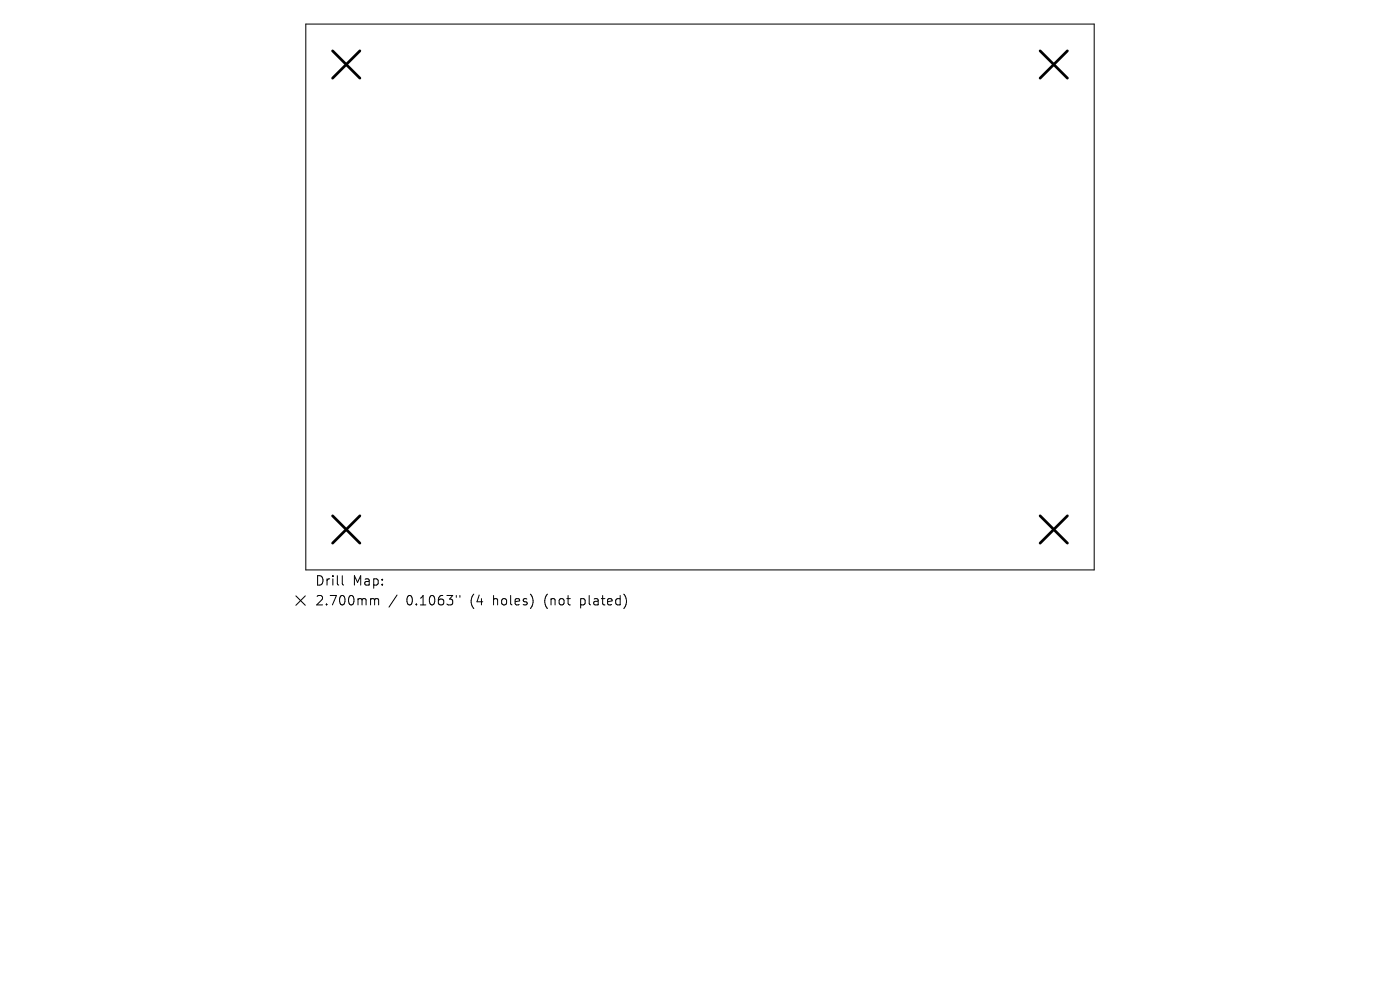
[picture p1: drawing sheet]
<svg xmlns="http://www.w3.org/2000/svg" width="297mm" height="210mm" viewBox="0 0 297 210" stroke-linecap="round" stroke-linejoin="round" font-family="sans-serif">
<defs><g id="words">
<g font-size="2.8">
<text x="66.8" y="124.5">Drill</text>
<text x="74.8" y="124.5">Map:</text>
<text x="66.8" y="128.7">2.700mm</text>
<text x="86.2" y="128.7">0.1063&quot;</text>
<text x="99.9" y="128.7">(4</text>
<text x="104.9" y="128.7">holes)</text>
<text x="116" y="128.7">(not</text>
<text x="123.8" y="128.7">plated)</text>
</g>
</g></defs>
<path d="M64.9 5.1h167.2v115.8h-167.2zM62.8 126.4l2 2M64.8 126.4l-2 2M72.6 122.1v1.7l.3 .3M78.9 127h.3l.3 .3M79.5 127.3l.3-.3 .4 .1 .1 1.2M79.5 127.3v1M84.2 126.2l-1.7 2.6M96.8 126.3v.4M97.6 126.3v.4" fill="none" stroke="#000" stroke-width=".21"/>
<path d="M70.6 10.8l5.7 5.8M76.3 10.8l-5.7 5.8M220.7 10.8l5.7 5.8M226.4 10.8l-5.7 5.8M70.6 109.4l5.7 5.8M76.3 109.4l-5.7 5.8M220.7 109.4l5.7 5.8M226.4 109.4l-5.7 5.8" fill="none" stroke="#000" stroke-width=".58"/>
<use href="#words"/>
</svg>
